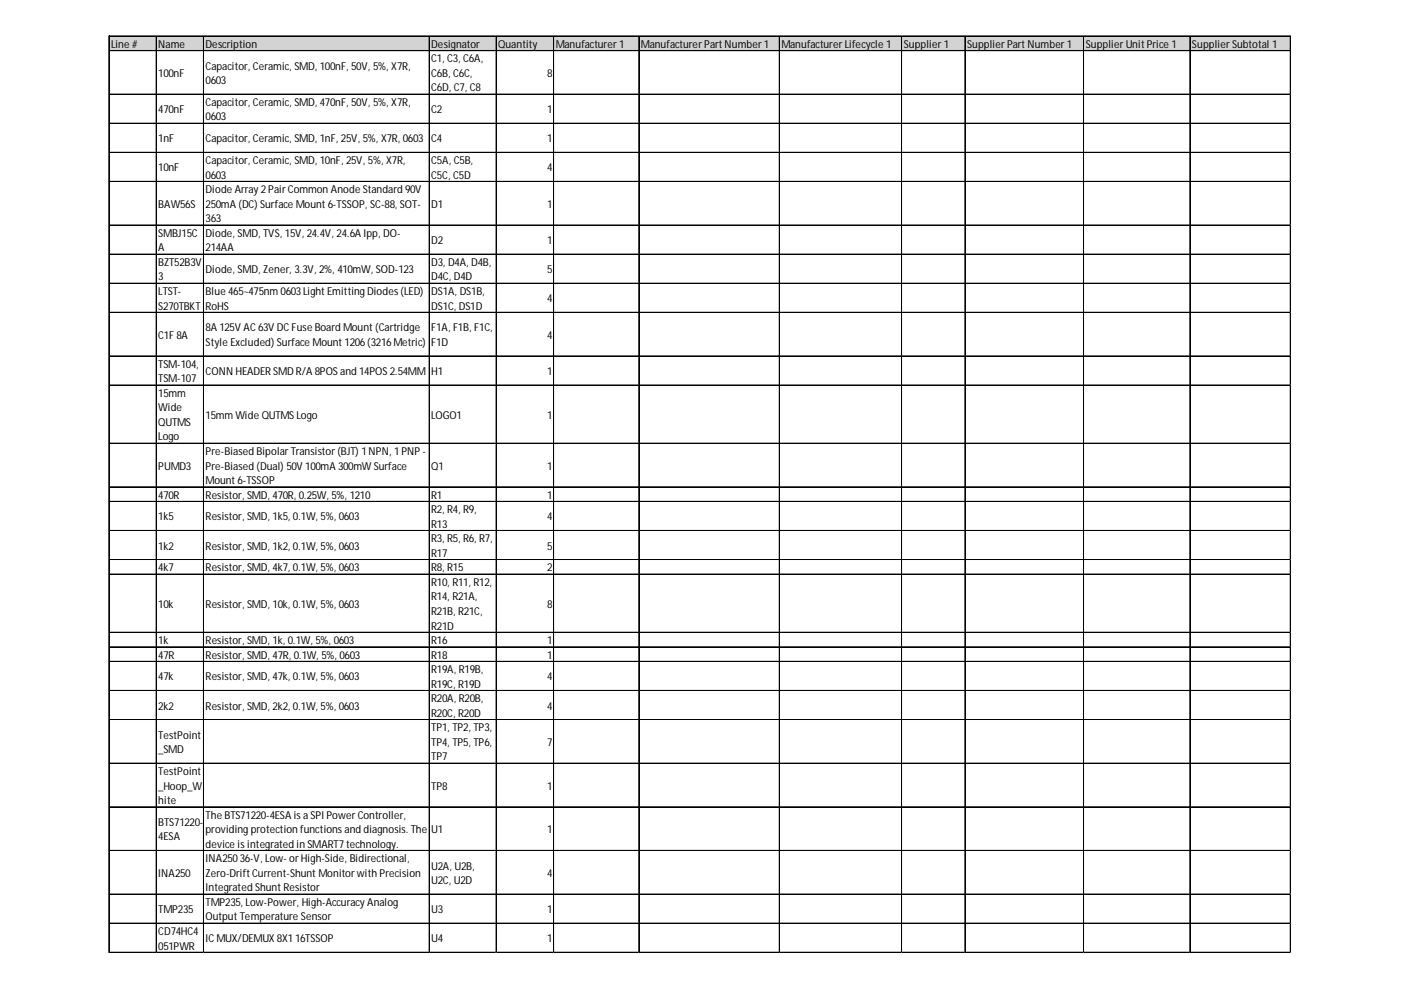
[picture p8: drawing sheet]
<svg xmlns="http://www.w3.org/2000/svg" width="297mm" height="210mm" viewBox="0 0 297 210" stroke-linecap="round" stroke-linejoin="round" font-family="sans-serif">
<defs><g id="words">
<g font-size="2.3">
<text x="23.5" y="10.1">Line #</text>
<text x="33.6" y="10.1">Name</text>
<text x="43.6" y="10.1">Description</text>
<text x="91.4" y="10.1">Designator</text>
<text x="105.6" y="10.1">Quantity</text>
<text x="117.8" y="10.1">Manufacturer1</text>
<text x="135.9" y="10.1">ManufacturerPartNumber1</text>
<text x="165.7" y="10.1">ManufacturerLifecycle 1</text>
<text x="191.6" y="10.1">Supplier1</text>
<text x="205" y="10.1">SupplierPartNumber1</text>
<text x="230.2" y="10.1">SupplierUnitPrice 1</text>
<text x="252.7" y="10.1">SupplierSubtotal 1</text>
<text x="33.6" y="16.3">100nF</text>
<text x="43.6" y="14.8">Capacitor, Ceramic, SMD, 100nF, 50V, 5%, X7R,</text>
<text x="43.6" y="17.8">0603</text>
<text x="91.4" y="13.2">C1, C3, C6A,</text>
<text x="91.4" y="16.3">C6B, C6C,</text>
<text x="116" y="16.3">8</text>
<text x="43.6" y="22.5">Capacitor, Ceramic, SMD, 470nF, 50V, 5%, X7R,</text>
<text x="91.4" y="19.4">C6D, C7, C8</text>
<text x="33.6" y="24">470nF</text>
<text x="43.6" y="25.5">0603</text>
<text x="91.4" y="24">C2</text>
<text x="116" y="24">1</text>
<text x="33.6" y="30.2">1nF</text>
<text x="43.6" y="30.2">Capacitor, Ceramic, SMD, 1nF, 25V, 5%, X7R, 0603</text>
<text x="43.6" y="34.8">Capacitor, Ceramic, SMD, 10nF, 25V, 5%, X7R,</text>
<text x="91.4" y="30.2">C4</text>
<text x="91.4" y="34.8">C5A, C5B,</text>
<text x="116" y="30.2">1</text>
<text x="33.6" y="36.3">10nF</text>
<text x="43.6" y="37.9">0603</text>
<text x="43.6" y="41">Diode Array2PairCommon Anode Standard 90V</text>
<text x="91.4" y="37.9">C5C, C5D</text>
<text x="116" y="36.3">4</text>
<text x="33.6" y="44">BAW56S</text>
<text x="43.6" y="44">250mA (DC) Surface Mount 6-TSSOP, SC-88, SOT-</text>
<text x="43.6" y="47.1">363</text>
<text x="91.4" y="44">D1</text>
<text x="116" y="44">1</text>
<text x="33.6" y="50.2">SMBJ15C</text>
<text x="33.6" y="53.3">A</text>
<text x="43.6" y="50.2">Diode, SMD, TVS, 15V, 24.4V, 24.6A Ipp, DO-</text>
<text x="43.6" y="53.3">214AA</text>
<text x="91.4" y="51.8">D2</text>
<text x="116" y="51.8">1</text>
<text x="33.6" y="56.4">BZT52B3V</text>
<text x="33.6" y="59.5">3</text>
<text x="43.6" y="57.9">Diode, SMD, Zener, 3.3V, 2%, 410mW, SOD-123</text>
<text x="91.4" y="56.4">D3, D4A, D4B,</text>
<text x="91.4" y="59.5">D4C, D4D</text>
<text x="116" y="57.9">5</text>
<text x="33.6" y="62.5">LTST-</text>
<text x="33.6" y="65.6">S270TBKT</text>
<text x="43.6" y="62.5">Blue 465~475nm 0603LightEmittingDiodes(LED)</text>
<text x="43.6" y="65.6">RoHS</text>
<text x="91.4" y="62.5">DS1A, DS1B,</text>
<text x="91.4" y="65.6">DS1C, DS1D</text>
<text x="116" y="64.1">4</text>
<text x="33.6" y="71.8">C1F 8A</text>
<text x="43.6" y="70.3">8A 125V AC63V DCFuse Board Mount (Cartridge</text>
<text x="91.4" y="70.3">F1A, F1B, F1C,</text>
<text x="116" y="71.8">4</text>
<text x="33.6" y="78">TSM-104,</text>
<text x="43.6" y="73.3">Style Excluded) Surface Mount 1206(3216Metric)</text>
<text x="91.4" y="73.3">F1D</text>
<text x="33.6" y="81.1">TSM-107</text>
<text x="43.6" y="79.5">CONN HEADERSMD R/A 8POSand 14POS2.54MM</text>
<text x="91.4" y="79.5">H1</text>
<text x="116" y="79.5">1</text>
<text x="33.6" y="84.1">15mm</text>
<text x="33.6" y="87.2">Wide</text>
<text x="43.6" y="88.8">15mm Wide QUTMSLogo</text>
<text x="91.4" y="88.8">LOGO1</text>
<text x="116" y="88.8">1</text>
<text x="33.6" y="90.3">QUTMS</text>
<text x="33.6" y="93.4">Logo</text>
<text x="33.6" y="99.6">PUMD3</text>
<text x="43.6" y="96.5">Pre-Biased BipolarTransistor(BJT) 1NPN, 1PNP-</text>
<text x="43.6" y="99.6">Pre-Biased (Dual) 50V 100mA 300mWSurface</text>
<text x="91.4" y="99.6">Q1</text>
<text x="116" y="99.6">1</text>
<text x="33.6" y="105.7">470R</text>
<text x="43.6" y="102.6">Mount 6-TSSOP</text>
<text x="43.6" y="105.7">Resistor, SMD, 470R, 0.25W, 5%, 1210</text>
<text x="91.4" y="105.7">R1</text>
<text x="116" y="105.7">1</text>
<text x="33.6" y="110.3">1k5</text>
<text x="43.6" y="110.3">Resistor, SMD, 1k5, 0.1W, 5%, 0603</text>
<text x="91.4" y="108.8">R2, R4, R9,</text>
<text x="91.4" y="111.9">R13</text>
<text x="116" y="110.3">4</text>
<text x="33.6" y="116.5">1k2</text>
<text x="43.6" y="116.5">Resistor, SMD, 1k2, 0.1W, 5%, 0603</text>
<text x="91.4" y="115">R3, R5, R6, R7,</text>
<text x="91.4" y="118.1">R17</text>
<text x="116" y="116.5">5</text>
<text x="33.6" y="121.1">4k7</text>
<text x="43.6" y="121.1">Resistor, SMD, 4k7, 0.1W, 5%, 0603</text>
<text x="91.4" y="121.1">R8, R15</text>
<text x="91.4" y="124.2">R10, R11, R12,</text>
<text x="116" y="121.1">2</text>
<text x="33.6" y="128.9">10k</text>
<text x="43.6" y="128.9">Resistor, SMD, 10k, 0.1W, 5%, 0603</text>
<text x="91.4" y="127.3">R14, R21A,</text>
<text x="91.4" y="130.4">R21B, R21C,</text>
<text x="116" y="128.9">8</text>
<text x="33.6" y="136.6">1k</text>
<text x="43.6" y="136.6">Resistor, SMD, 1k, 0.1W, 5%, 0603</text>
<text x="91.4" y="133.5">R21D</text>
<text x="91.4" y="136.6">R16</text>
<text x="116" y="136.6">1</text>
<text x="33.6" y="139.6">47R</text>
<text x="43.6" y="139.6">Resistor, SMD, 47R, 0.1W, 5%, 0603</text>
<text x="91.4" y="139.6">R18</text>
<text x="91.4" y="142.7">R19A, R19B,</text>
<text x="116" y="139.6">1</text>
<text x="33.6" y="144.3">47k</text>
<text x="43.6" y="144.3">Resistor, SMD, 47k, 0.1W, 5%, 0603</text>
<text x="91.4" y="145.8">R19C, R19D</text>
<text x="91.4" y="148.9">R20A, R20B,</text>
<text x="116" y="144.3">4</text>
<text x="33.6" y="150.4">2k2</text>
<text x="43.6" y="150.4">Resistor, SMD, 2k2, 0.1W, 5%, 0603</text>
<text x="91.4" y="152">R20C, R20D</text>
<text x="91.4" y="155.1">TP1, TP2, TP3,</text>
<text x="116" y="150.4">4</text>
<text x="33.6" y="156.6">TestPoint</text>
<text x="33.6" y="159.7">_SMD</text>
<text x="91.4" y="158.1">TP4, TP5, TP6,</text>
<text x="91.4" y="161.2">TP7</text>
<text x="116" y="158.1">7</text>
<text x="33.6" y="164.3">TestPoint</text>
<text x="33.6" y="167.4">_Hoop_W</text>
<text x="91.4" y="167.4">TP8</text>
<text x="116" y="167.4">1</text>
<text x="33.6" y="170.5">hite</text>
<text x="43.6" y="173.6">The BTS71220-4ESA isa SPI PowerController,</text>
<text x="33.6" y="175.1">BTS71220-</text>
<text x="33.6" y="178.2">4ESA</text>
<text x="43.6" y="176.6">providingprotection functionsand diagnosis. The</text>
<text x="43.6" y="179.7">device isintegrated in SMART7technology.</text>
<text x="91.4" y="176.6">U1</text>
<text x="116" y="176.6">1</text>
<text x="33.6" y="185.9">INA250</text>
<text x="43.6" y="182.8">INA25036-V, Low- orHigh-Side, Bidirectional,</text>
<text x="43.6" y="185.9">Zero-DriftCurrent-Shunt Monitorwith Precision</text>
<text x="91.4" y="184.4">U2A, U2B,</text>
<text x="116" y="185.9">4</text>
<text x="43.6" y="189">Integrated Shunt Resistor</text>
<text x="91.4" y="187.4">U2C, U2D</text>
<text x="33.6" y="193.6">TMP235</text>
<text x="43.6" y="192.1">TMP235, Low-Power, High-AccuracyAnalog</text>
<text x="43.6" y="195.2">Output Temperature Sensor</text>
<text x="91.4" y="193.6">U3</text>
<text x="116" y="193.6">1</text>
<text x="33.6" y="198.2">CD74HC4</text>
<text x="33.6" y="201.3">051PWR</text>
<text x="43.6" y="199.8">ICMUX/DEMUX8X116TSSOP</text>
<text x="91.4" y="199.8">U4</text>
<text x="116" y="199.8">1</text>
</g>
</g></defs>
<path d="M23.2 7.7h250.6v3.2h-250.6z" fill="#d3d3d3"/>
<g fill="none" stroke="#000" stroke-width=".21">
<path d="M23.1 7.6v194.4M23.2 7.6h250.5M23.2 7.7h250.5M23.2 10.7h250.5M23.2 10.8h250.5M23.2 20h250.5M33.1 7.8v194.2M33.2 7.8v194.2M43.1 7.8v194.2M43.2 7.8v194.2M91 7.8v194.2M91.1 7.8v194.2"/>
<path d="M105.2 7.8v194.2M105.3 7.8v194.2M117.4 7.8v194.2M135.4 7.8v194.2M135.5 7.8v194.2M165.2 7.8v194.2M165.3 7.8v194.2M191.1 7.8v194.2M191.2 7.8v194.2M204.6 7.8v194.2M229.7 7.8v194.2M229.8 7.8v194.2"/>
<path d="M252.3 7.8v194.2M273.6 7.8v194.2M23.2 26.1h250.5M23.2 26.2h250.5M23.2 32.3h250.5M23.2 32.4h250.5M23.2 38.5h250.5M23.2 47.7h250.5M23.2 47.8h250.5M23.2 53.9h250.5M23.2 60h250.5M23.2 60.1h250.5"/>
<path d="M23.2 66.2h250.5M23.2 66.3h250.5M23.2 75.5h250.5M23.2 81.6h250.5M23.2 81.7h250.5M23.2 94h250.5M23.2 103.2h250.5M23.2 103.3h250.5M23.2 106.3h250.5M23.2 106.4h250.5M23.2 112.5h250.5M23.2 118.6h250.5"/>
<path d="M23.2 118.7h250.5M23.2 121.7h250.5M23.2 121.8h250.5M23.2 134h250.5M23.2 134.1h250.5M23.2 137.1h250.5M23.2 137.2h250.5M23.2 140.2h250.5M23.2 140.3h250.5M23.2 146.4h250.5M23.2 146.5h250.5M23.2 152.6h250.5"/>
<path d="M23.2 161.8h250.5M23.2 161.9h250.5M23.2 171.1h250.5M23.2 180.3h250.5M23.2 180.4h250.5M23.2 189.6h250.5M23.2 195.7h250.5M23.2 195.8h250.5M23.2 201.9h250.5M23.2 202h250.5"/>
</g>
<path d="M23.1 202v.1" fill="none" stroke="#d4d4d4" stroke-width=".21"/>
<path d="M23.1 202l.1 .1z" fill="#d4d4d4"/>
<path d="M33.1 202v.1" fill="none" stroke="#d4d4d4" stroke-width=".21"/>
<path d="M33.1 202l.2 .1z" fill="#d4d4d4"/>
<path d="M43.1 202v.1" fill="none" stroke="#d4d4d4" stroke-width=".21"/>
<path d="M43.1 202l.2 .1z" fill="#d4d4d4"/>
<path d="M91 202v.1" fill="none" stroke="#d4d4d4" stroke-width=".21"/>
<path d="M91 202l.1 .1z" fill="#d4d4d4"/>
<path d="M105.2 202v.1" fill="none" stroke="#d4d4d4" stroke-width=".21"/>
<path d="M105.2 202l.1 .1z" fill="#d4d4d4"/>
<path d="M117.4 202v.1" fill="none" stroke="#d4d4d4" stroke-width=".21"/>
<path d="M117.4 202l.1 .1z" fill="#d4d4d4"/>
<path d="M135.4 202v.1" fill="none" stroke="#d4d4d4" stroke-width=".21"/>
<path d="M135.4 202l.2 .1z" fill="#d4d4d4"/>
<path d="M165.2 202v.1" fill="none" stroke="#d4d4d4" stroke-width=".21"/>
<path d="M165.2 202l.2 .1z" fill="#d4d4d4"/>
<path d="M191.1 202v.1" fill="none" stroke="#d4d4d4" stroke-width=".21"/>
<path d="M191.1 202l.2 .1z" fill="#d4d4d4"/>
<path d="M204.6 202v.1" fill="none" stroke="#d4d4d4" stroke-width=".21"/>
<path d="M204.6 202l.1 .1z" fill="#d4d4d4"/>
<path d="M229.7 202v.1" fill="none" stroke="#d4d4d4" stroke-width=".21"/>
<path d="M229.7 202l.2 .1z" fill="#d4d4d4"/>
<path d="M252.3 202v.1" fill="none" stroke="#d4d4d4" stroke-width=".21"/>
<path d="M252.3 202l.1 .1z" fill="#d4d4d4"/>
<path d="M273.6 202v.1" fill="none" stroke="#d4d4d4" stroke-width=".21"/>
<path d="M273.6 202l.1 .1z" fill="#d4d4d4"/>
<path d="M273.7 20h.1" fill="none" stroke="#d4d4d4" stroke-width=".21"/>
<path d="M273.7 20l.1 .1z" fill="#d4d4d4"/>
<path d="M273.7 26.1h.1" fill="none" stroke="#d4d4d4" stroke-width=".21"/>
<path d="M273.7 26.1l.1 .2z" fill="#d4d4d4"/>
<path d="M273.7 32.3h.1" fill="none" stroke="#d4d4d4" stroke-width=".21"/>
<path d="M273.7 32.3l.1 .1z" fill="#d4d4d4"/>
<path d="M273.7 38.5h.1" fill="none" stroke="#d4d4d4" stroke-width=".21"/>
<path d="M273.7 38.5l.1 .1z" fill="#d4d4d4"/>
<path d="M273.7 47.7h.1" fill="none" stroke="#d4d4d4" stroke-width=".21"/>
<path d="M273.7 47.7l.1 .2z" fill="#d4d4d4"/>
<path d="M273.7 53.9h.1" fill="none" stroke="#d4d4d4" stroke-width=".21"/>
<path d="M273.7 53.9l.1 .1z" fill="#d4d4d4"/>
<path d="M273.7 60h.1" fill="none" stroke="#d4d4d4" stroke-width=".21"/>
<path d="M273.7 60l.1 .2z" fill="#d4d4d4"/>
<path d="M273.7 66.2h.1" fill="none" stroke="#d4d4d4" stroke-width=".21"/>
<path d="M273.7 66.2l.1 .2z" fill="#d4d4d4"/>
<path d="M273.7 75.5h.1" fill="none" stroke="#d4d4d4" stroke-width=".21"/>
<path d="M273.7 75.5l.1 .1z" fill="#d4d4d4"/>
<path d="M273.7 81.6h.1" fill="none" stroke="#d4d4d4" stroke-width=".21"/>
<path d="M273.7 81.6l.1 .2z" fill="#d4d4d4"/>
<path d="M273.7 94h.1" fill="none" stroke="#d4d4d4" stroke-width=".21"/>
<path d="M273.7 94l.1 .1z" fill="#d4d4d4"/>
<path d="M273.7 103.2h.1" fill="none" stroke="#d4d4d4" stroke-width=".21"/>
<path d="M273.7 103.2l.1 .2z" fill="#d4d4d4"/>
<path d="M273.7 106.3h.1" fill="none" stroke="#d4d4d4" stroke-width=".21"/>
<path d="M273.7 106.3l.1 .1z" fill="#d4d4d4"/>
<path d="M273.7 112.5h.1" fill="none" stroke="#d4d4d4" stroke-width=".21"/>
<path d="M273.7 112.5l.1 .1z" fill="#d4d4d4"/>
<path d="M273.7 118.6h.1" fill="none" stroke="#d4d4d4" stroke-width=".21"/>
<path d="M273.7 118.6l.1 .2z" fill="#d4d4d4"/>
<path d="M273.7 121.7h.1" fill="none" stroke="#d4d4d4" stroke-width=".21"/>
<path d="M273.7 121.7l.1 .2z" fill="#d4d4d4"/>
<path d="M273.7 134h.1" fill="none" stroke="#d4d4d4" stroke-width=".21"/>
<path d="M273.7 134l.1 .2z" fill="#d4d4d4"/>
<path d="M273.7 137.1h.1" fill="none" stroke="#d4d4d4" stroke-width=".21"/>
<path d="M273.7 137.1l.1 .2z" fill="#d4d4d4"/>
<path d="M273.7 140.2h.1" fill="none" stroke="#d4d4d4" stroke-width=".21"/>
<path d="M273.7 140.2l.1 .2z" fill="#d4d4d4"/>
<path d="M273.7 146.4h.1" fill="none" stroke="#d4d4d4" stroke-width=".21"/>
<path d="M273.7 146.4l.1 .1z" fill="#d4d4d4"/>
<path d="M273.7 152.6h.1" fill="none" stroke="#d4d4d4" stroke-width=".21"/>
<path d="M273.7 152.6l.1 .1z" fill="#d4d4d4"/>
<path d="M273.7 161.8h.1" fill="none" stroke="#d4d4d4" stroke-width=".21"/>
<path d="M273.7 161.8l.1 .2z" fill="#d4d4d4"/>
<path d="M273.7 171.1h.1" fill="none" stroke="#d4d4d4" stroke-width=".21"/>
<path d="M273.7 171.1l.1 .1z" fill="#d4d4d4"/>
<path d="M273.7 180.3h.1" fill="none" stroke="#d4d4d4" stroke-width=".21"/>
<path d="M273.7 180.3l.1 .2z" fill="#d4d4d4"/>
<path d="M273.7 189.6h.1" fill="none" stroke="#d4d4d4" stroke-width=".21"/>
<path d="M273.7 189.6l.1 .1z" fill="#d4d4d4"/>
<path d="M273.7 195.7h.1" fill="none" stroke="#d4d4d4" stroke-width=".21"/>
<path d="M273.7 195.7l.1 .2z" fill="#d4d4d4"/>
<path d="M273.7 201.9h.1" fill="none" stroke="#d4d4d4" stroke-width=".21"/>
<path d="M273.7 201.9l.1 .1z" fill="#d4d4d4"/>
<use href="#words"/>
</svg>
